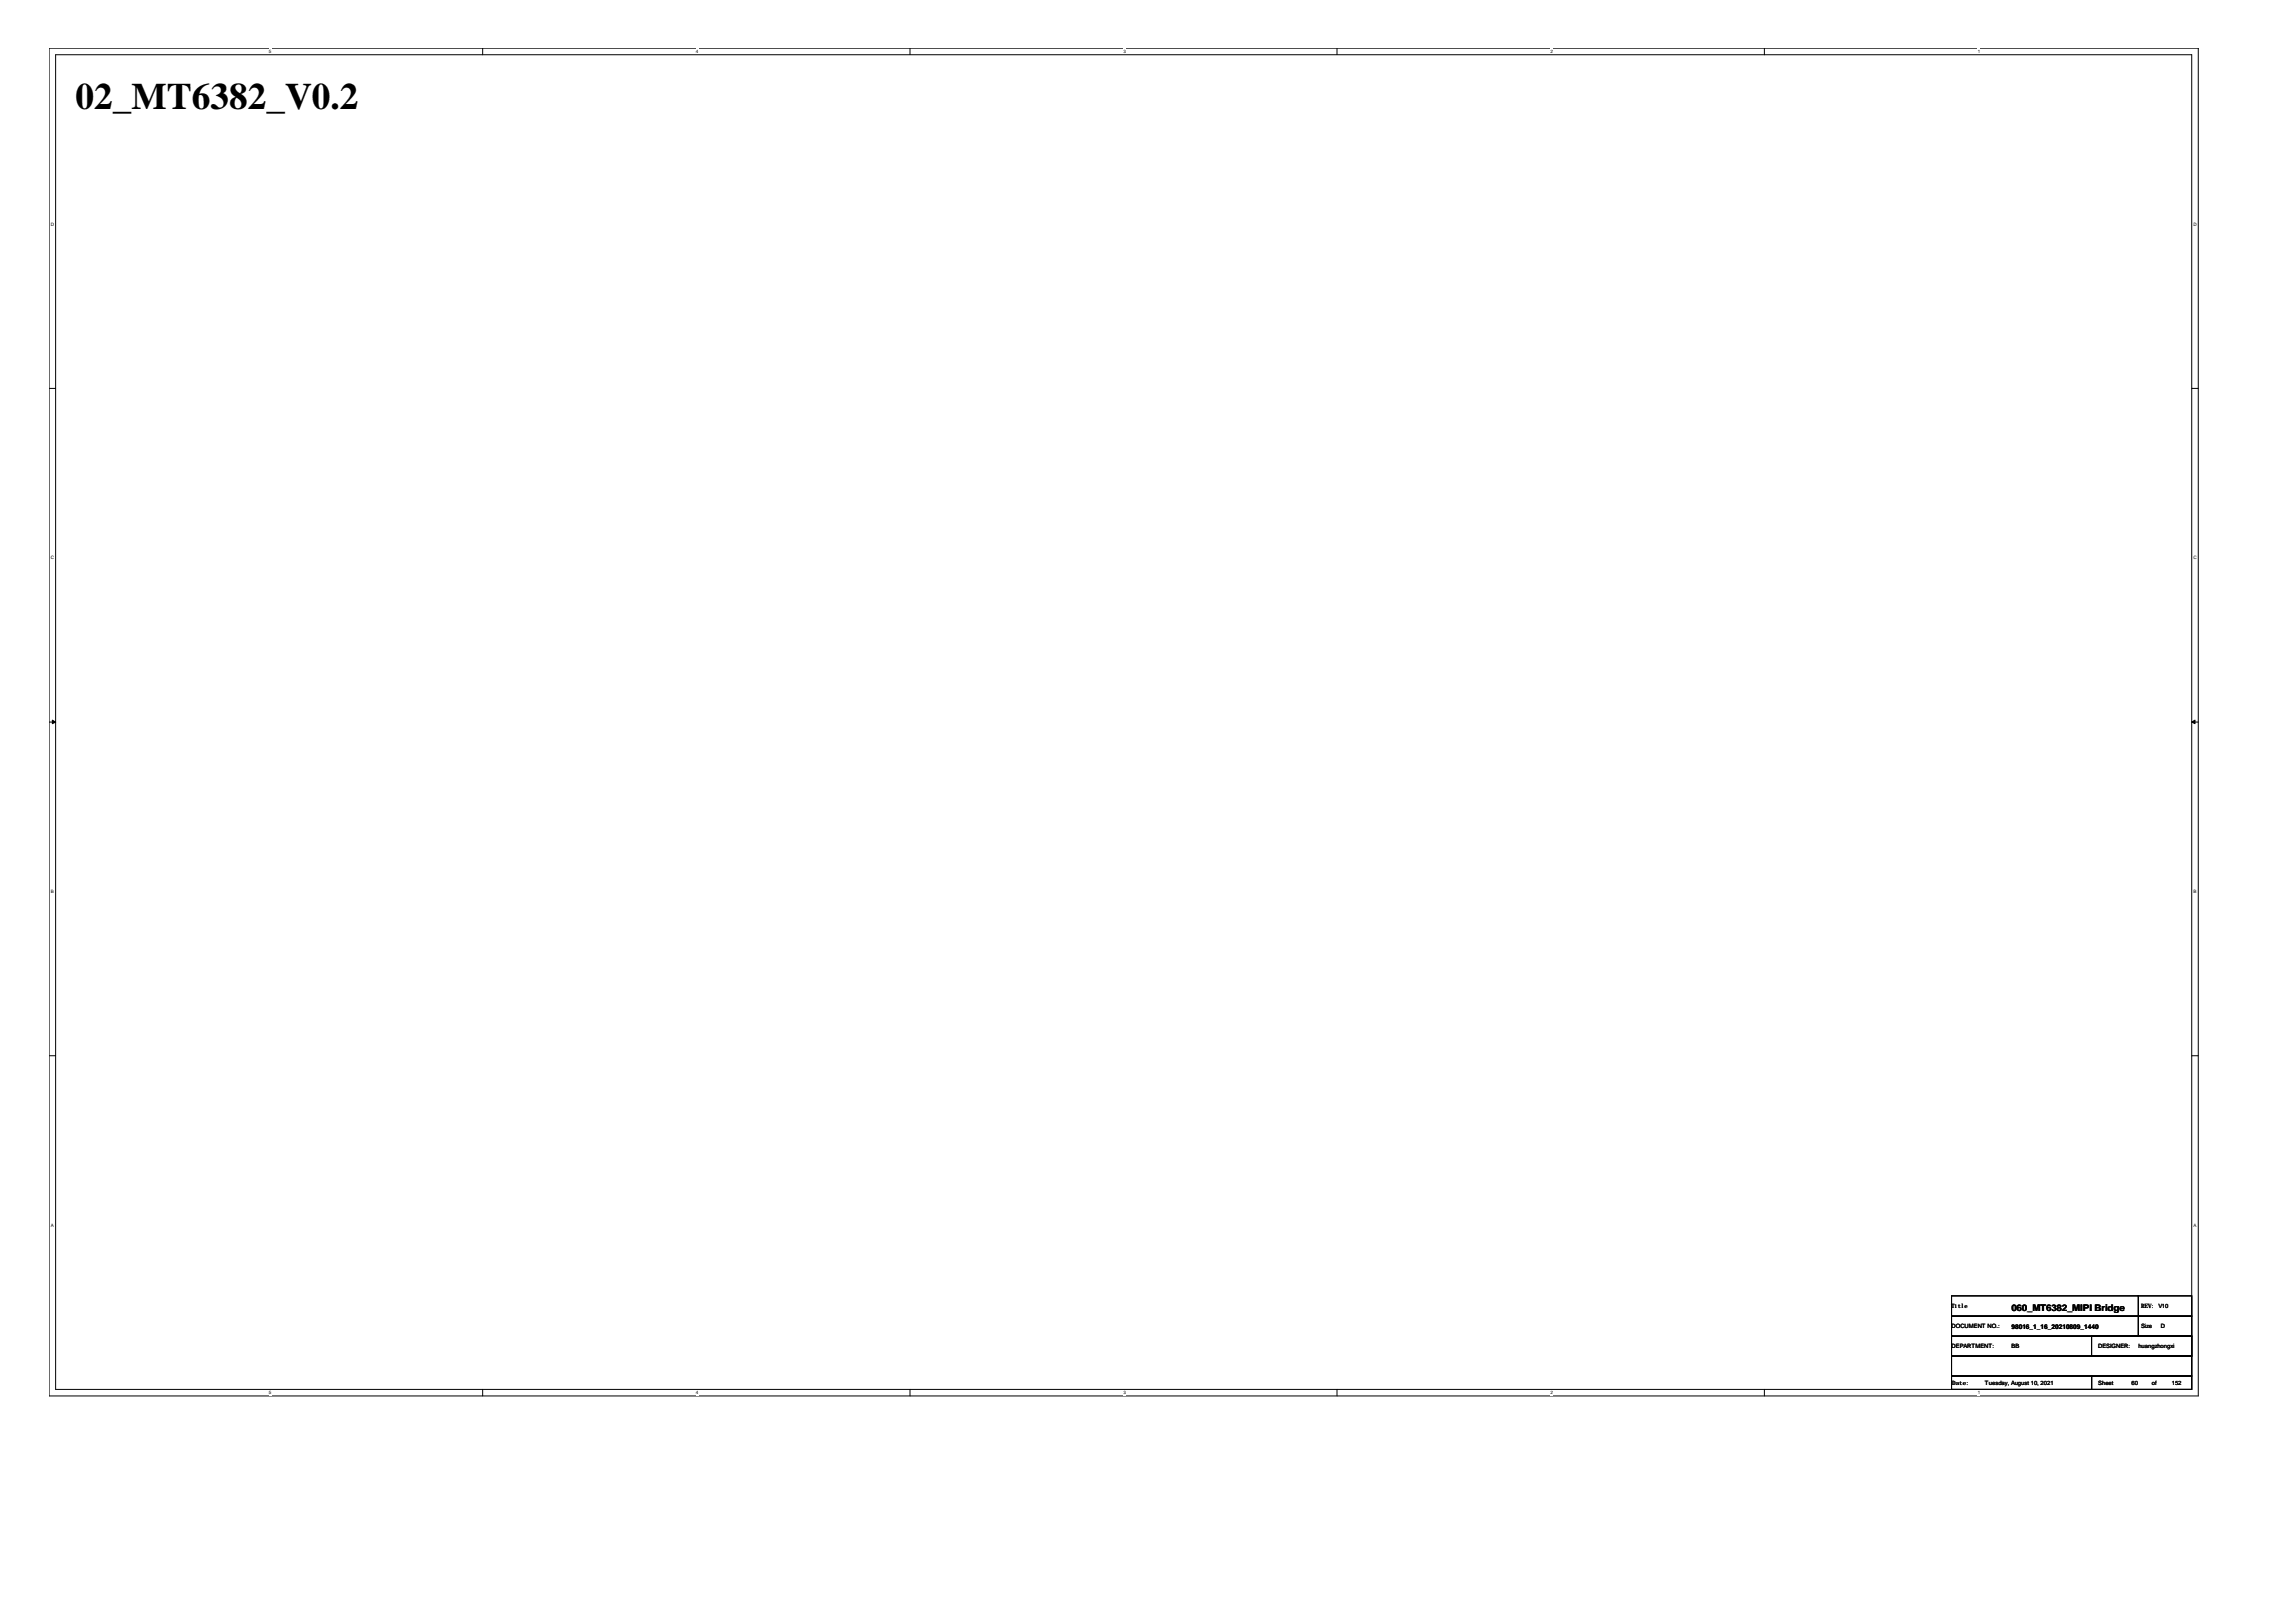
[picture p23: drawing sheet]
<svg xmlns="http://www.w3.org/2000/svg" width="297mm" height="210mm" viewBox="0 0 297 210" stroke-linecap="round" stroke-linejoin="round" font-family="sans-serif">
<defs><g id="words">
<text font-size="4.8" x="9.8" y="14.1">02_MT6382_V0.2</text>
<text font-size="1.2" x="260.2" y="169.7">060_MT6382_MIPI Bridge</text>
<g font-size=".8">
<text x="252.5" y="169.3">Title</text>
<text x="252.5" y="171.9">DOCUMENT NO.:</text>
<text x="260.2" y="172">98016_1_16_20210809_1440</text>
<text x="277" y="171.9">Size</text>
<text x="277" y="169.3">REV: V10</text>
<text x="279.6" y="171.9">D</text>
<text x="252.5" y="174.5">DEPARTMENT:</text>
<text x="252.6" y="179.3">Date:</text>
<text x="256.8" y="179.3">Tuesday, August 10, 2021</text>
<text x="260.2" y="174.5">BB</text>
<text x="271.4" y="174.5">DESIGNER:</text>
<text x="271.4" y="179.3">Sheet</text>
<text x="275.8" y="179.3">60</text>
<text x="276.6" y="174.5">huangzhongxi</text>
<text x="278.4" y="179.3">of</text>
<text x="281" y="179.3">152</text>
</g>
<g font-size=".6">
<text x="34.8" y="6.9">5</text>
<text x="90" y="6.9">4</text>
<text x="145.3" y="6.9">3</text>
<text x="200.6" y="6.9">2</text>
<text x="255.9" y="6.9">1</text>
<text x="6.6" y="29.2">D</text>
<text x="283.8" y="29.2">D</text>
<text x="6.6" y="72.4">C</text>
<text x="283.8" y="72.4">C</text>
<text x="6.6" y="115.6">B</text>
<text x="283.8" y="115.6">B</text>
<text x="6.6" y="158.8">A</text>
<text x="283.8" y="158.8">A</text>
<text x="34.8" y="180.4">5</text>
<text x="90" y="180.4">4</text>
<text x="145.3" y="180.4">3</text>
<text x="200.6" y="180.4">2</text>
<text x="255.9" y="180.4">1</text>
</g>
</g></defs>
<path d="M6.3 6.2h278.1v174.5h-278.1zM7.2 7.1h276.3v172.7h-276.3z" fill="none" stroke="#000" stroke-width=".13"/>
<g fill="#fff">
<path d="M34.8 6.3h.3v.7h-.3z"/>
<path d="M34.8 179.9h.3v.7h-.3z"/>
</g>
<path d="M62.4 6.2v.9M62.4 179.8v.9" fill="none" stroke="#000" stroke-width=".13"/>
<g fill="#fff">
<path d="M90 6.3h.3v.7h-.3z"/>
<path d="M90 179.9h.3v.7h-.3z"/>
</g>
<path d="M117.7 6.2v.9M117.7 179.8v.9" fill="none" stroke="#000" stroke-width=".13"/>
<g fill="#fff">
<path d="M145.3 6.3h.3v.7h-.3z"/>
<path d="M145.3 179.9h.3v.7h-.3z"/>
</g>
<path d="M173 6.2v.9M173 179.8v.9" fill="none" stroke="#000" stroke-width=".13"/>
<g fill="#fff">
<path d="M200.6 6.3h.3v.7h-.3z"/>
<path d="M200.6 179.9h.3v.7h-.3z"/>
</g>
<path d="M228.3 6.2v.9M228.3 179.8v.9" fill="none" stroke="#000" stroke-width=".13"/>
<g fill="#fff">
<path d="M255.9 6.3h.3v.7h-.3z"/>
<path d="M255.9 179.9h.3v.7h-.3z"/>
<path d="M6.6 28.7h.3v.7h-.3z"/>
<path d="M283.8 28.7h.3v.7h-.3z"/>
<path d="M6.6 71.9h.3v.6h-.3z"/>
<path d="M283.8 71.9h.3v.6h-.3z"/>
</g>
<path d="M6.3 50.3h.9M283.5 50.3h.9" fill="none" stroke="#000" stroke-width=".13"/>
<g fill="#fff">
<path d="M6.6 115h.3v.7h-.3z"/>
<path d="M283.8 115h.3v.7h-.3z"/>
</g>
<path d="M6.3 93.4h.9M283.5 93.4h.9" fill="none" stroke="#000" stroke-width=".13"/>
<g fill="#000" stroke="#000" stroke-width=".13">
<path d="M6.8 93.2l.4 .2-.4 .3z" fill-rule="evenodd"/>
<path d="M283.5 93.4l.5-.2v.5z" fill-rule="evenodd"/>
</g>
<g fill="#fff">
<path d="M6.6 158.2h.3v.7h-.3z"/>
<path d="M283.8 158.2h.3v.7h-.3z"/>
</g>
<path d="M6.3 136.6h.9M283.5 136.6h.9M252.5 167.7h24.1v2.6h-24.1zM252.5 170.3h24.1v2.6h-24.1zM252.5 178.1h18.1v1.7h-18.1zM252.5 175.5h31v2.6h-31zM252.5 172.9h31v2.6h-31zM270.6 178.1h12.9v1.7h-12.9zM270.6 172.9h12.9v2.6h-12.9zM276.6 167.7h6.9v2.6h-6.9zM276.6 170.3h6.9v2.6h-6.9z" fill="none" stroke="#000" stroke-width=".13"/>
<use href="#words"/>
</svg>
